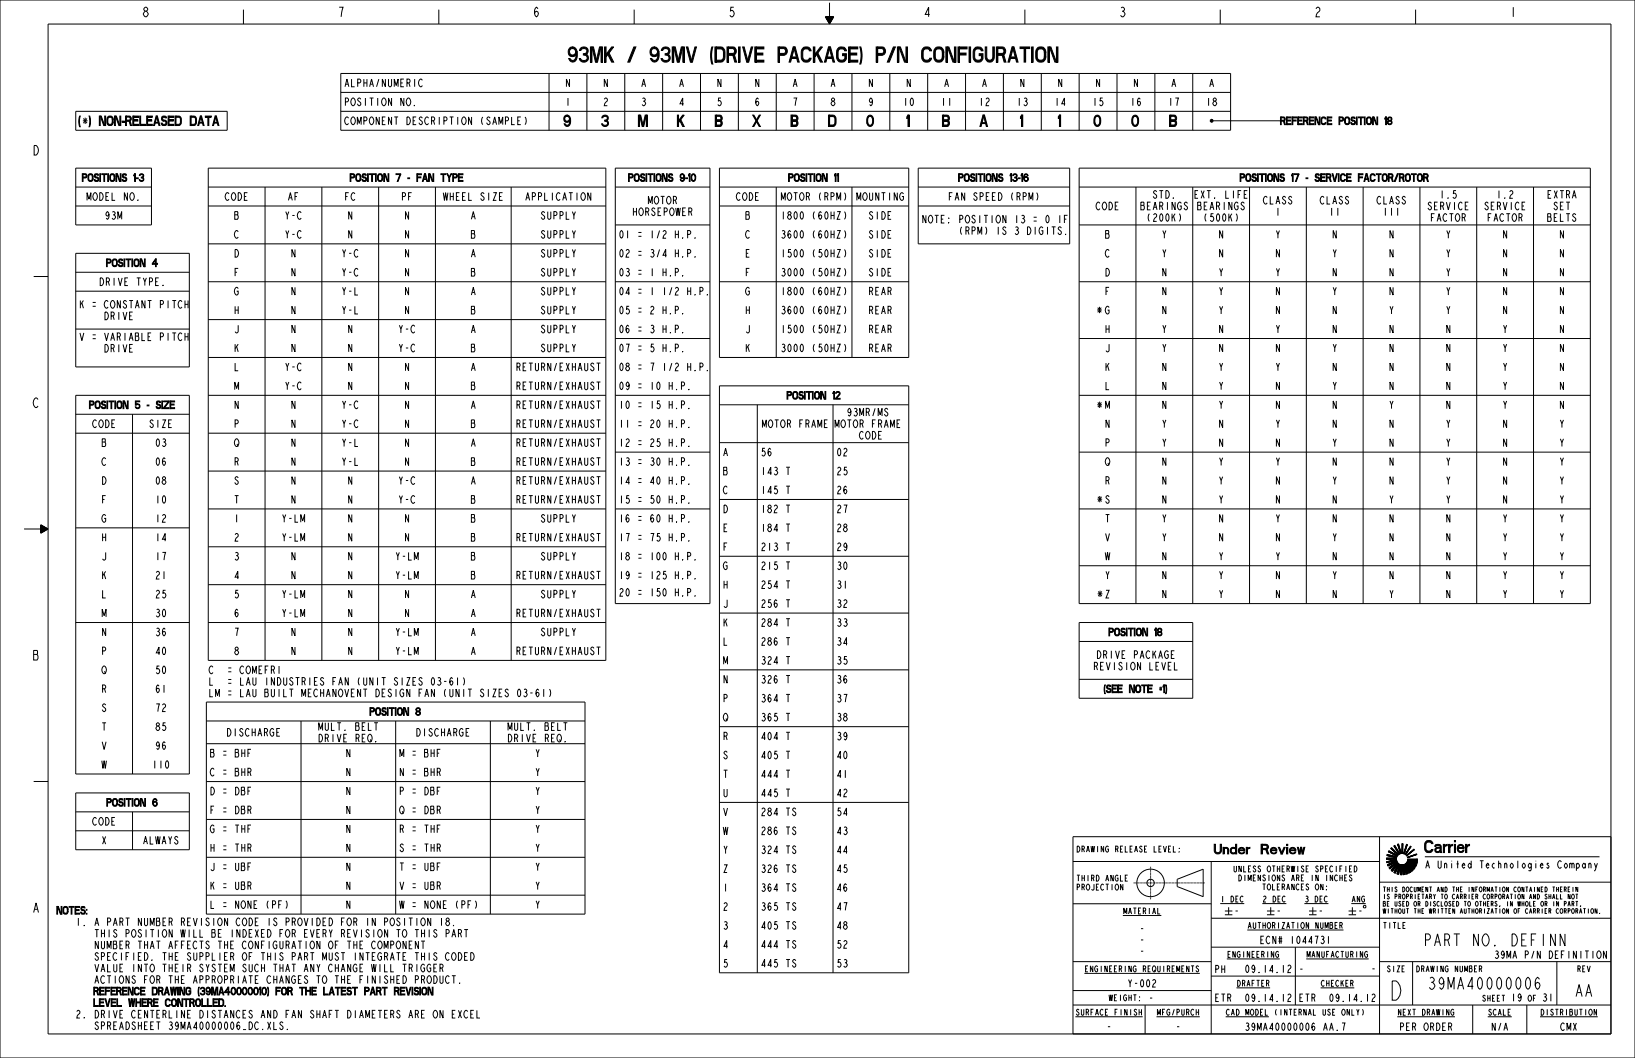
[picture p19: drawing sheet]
<svg xmlns="http://www.w3.org/2000/svg" width="864mm" height="559mm" viewBox="0 0 864 559" stroke-linecap="round" stroke-linejoin="round" font-family="sans-serif">
<defs><g id="words">
<text font-size="13.2" x="733" y="528">D</text>
<text font-size="10.4" x="290" y="33">93MK / 93MV (DRIVE PACKAGE) P/N CONFIGURATION</text>
<g font-size="8.3">
<text x="752" y="450">Carrier</text>
<text x="753" y="500">PART NO. DEFINN</text>
<text x="755" y="523">39MA40000006</text>
<text x="832" y="526">AA</text>
</g>
<g font-size="7.8">
<text x="298" y="67">9</text>
<text x="318" y="67">3</text>
<text x="338" y="67">M</text>
<text x="358" y="67">K</text>
<text x="378" y="67">B</text>
<text x="398" y="67">X</text>
<text x="418" y="67">B</text>
<text x="438" y="67">D</text>
<text x="458" y="67">0</text>
<text x="478" y="67">1</text>
<text x="498" y="67">B</text>
<text x="518" y="67">A</text>
<text x="538" y="67">1</text>
<text x="558" y="67">1</text>
<text x="578" y="67">0</text>
<text x="598" y="67">0</text>
<text x="618" y="67">B</text>
</g>
<g font-size="6.6">
<text x="75" y="9">8</text>
<text x="178" y="9">7</text>
<text x="281" y="9">6</text>
<text x="385" y="9">5</text>
<text x="488" y="9">4</text>
<text x="591" y="9">3</text>
<text x="694" y="9">2</text>
<text x="797" y="9">1</text>
<text x="17" y="82">D</text>
<text x="17" y="215">C</text>
<text x="17" y="349">B</text>
<text x="641" y="451">Under</text>
<text x="671" y="451">Review</text>
<text x="17" y="482">A</text>
</g>
<g font-size="6.5">
<text x="42" y="66">( ) NON-RELEASED DATA</text>
<text x="43" y="66">*</text>
<text x="578" y="166">*</text>
<text x="578" y="216">*</text>
<text x="578" y="266">*</text>
<text x="579" y="316">*</text>
</g>
<g font-size="5.3">
<text x="182" y="46">ALPHA/NUMERIC</text>
<text x="298" y="46">N</text>
<text x="318" y="46">N</text>
<text x="338" y="46">A</text>
<text x="358" y="46">A</text>
<text x="378" y="46">N</text>
<text x="398" y="46">N</text>
<text x="418" y="46">A</text>
<text x="438" y="46">A</text>
<text x="458" y="46">N</text>
<text x="478" y="46">N</text>
<text x="498" y="46">A</text>
<text x="518" y="46">A</text>
<text x="538" y="46">N</text>
<text x="558" y="46">N</text>
<text x="578" y="46">N</text>
<text x="598" y="46">N</text>
<text x="618" y="46">A</text>
<text x="638" y="46">A</text>
<text x="182" y="56">POSITION NO.</text>
<text x="298" y="56">1</text>
<text x="318" y="56">2</text>
<text x="338" y="56">3</text>
<text x="358" y="56">4</text>
<text x="378" y="56">5</text>
<text x="398" y="56">6</text>
<text x="418" y="56">7</text>
<text x="438" y="56">8</text>
<text x="458" y="56">9</text>
<text x="477" y="56">10</text>
<text x="497" y="56">11</text>
<text x="517" y="56">12</text>
<text x="537" y="56">13</text>
<text x="557" y="56">14</text>
<text x="577" y="56">15</text>
<text x="597" y="56">16</text>
<text x="617" y="56">17</text>
<text x="637" y="56">18</text>
<text x="182" y="66">COMPONENT DESCRIPTION (SAMPLE)</text>
<text x="676" y="66">REFERENCE POSITION 18</text>
<text x="39" y="96">POSITIONS 1-3</text>
<text x="182" y="96">POSITION 7 - FAN TYPE</text>
<text x="328" y="96">POSITIONS 9-10</text>
<text x="413" y="96">POSITION 11</text>
<text x="501" y="96">POSITIONS 13-16</text>
<text x="650" y="96">POSITIONS 17 - SERVICE FACTOR/ROTOR</text>
<text x="46" y="106">MODEL NO.</text>
<text x="119" y="106">CODE</text>
<text x="152" y="106">AF</text>
<text x="182" y="106">FC</text>
<text x="212" y="106">PF</text>
<text x="234" y="106">WHEEL SIZE</text>
<text x="278" y="106">APPLICATION</text>
<text x="342" y="108">MOTOR</text>
<text x="389" y="106">CODE</text>
<text x="413" y="106">MOTOR (RPM)</text>
<text x="452" y="106">MOUNTING</text>
<text x="501" y="106">FAN SPEED (RPM)</text>
<text x="609" y="105">STD.</text>
<text x="631" y="105">EXT. LIFE</text>
<text x="667" y="108">CLASS</text>
<text x="697" y="108">CLASS</text>
<text x="727" y="108">CLASS</text>
<text x="760" y="105">1.5</text>
<text x="790" y="105">1.2</text>
<text x="817" y="105">EXTRA</text>
<text x="334" y="114">HORSEPOWER</text>
<text x="579" y="111">CODE</text>
<text x="602" y="111">BEARINGS</text>
<text x="632" y="111">BEARINGS</text>
<text x="673" y="114">I</text>
<text x="702" y="114">II</text>
<text x="730" y="114">III</text>
<text x="754" y="111">SERVICE</text>
<text x="784" y="111">SERVICE</text>
<text x="820" y="111">SET</text>
<text x="55" y="116">93M</text>
<text x="123" y="116">B</text>
<text x="150" y="116">Y-C</text>
<text x="183" y="116">N</text>
<text x="213" y="116">N</text>
<text x="248" y="116">A</text>
<text x="285" y="116">SUPPLY</text>
<text x="393" y="116">B</text>
<text x="413" y="116">1800 (60HZ)</text>
<text x="459" y="116">SIDE</text>
<text x="487" y="118">NOTE: POSITION 13 = 0 IF</text>
<text x="605" y="117">(200K)</text>
<text x="635" y="117">(500K)</text>
<text x="755" y="117">FACTOR</text>
<text x="785" y="117">FACTOR</text>
<text x="817" y="117">BELTS</text>
<text x="123" y="126">C</text>
<text x="150" y="126">Y-C</text>
<text x="183" y="126">N</text>
<text x="213" y="126">N</text>
<text x="248" y="126">B</text>
<text x="285" y="126">SUPPLY</text>
<text x="327" y="126">01 = 1/2 H.P.</text>
<text x="393" y="126">C</text>
<text x="413" y="126">3600 (60HZ)</text>
<text x="459" y="126">SIDE</text>
<text x="506" y="124">(RPM) IS 3 DIGITS.</text>
<text x="583" y="126">B</text>
<text x="613" y="126">Y</text>
<text x="643" y="126">N</text>
<text x="673" y="126">Y</text>
<text x="703" y="126">N</text>
<text x="733" y="126">N</text>
<text x="763" y="126">Y</text>
<text x="793" y="126">N</text>
<text x="823" y="126">N</text>
<text x="123" y="136">D</text>
<text x="153" y="136">N</text>
<text x="180" y="136">Y-C</text>
<text x="213" y="136">N</text>
<text x="248" y="136">A</text>
<text x="285" y="136">SUPPLY</text>
<text x="327" y="136">02 = 3/4 H.P.</text>
<text x="393" y="136">E</text>
<text x="413" y="136">1500 (50HZ)</text>
<text x="459" y="136">SIDE</text>
<text x="583" y="136">C</text>
<text x="613" y="136">Y</text>
<text x="643" y="136">N</text>
<text x="673" y="136">N</text>
<text x="703" y="136">Y</text>
<text x="733" y="136">N</text>
<text x="763" y="136">Y</text>
<text x="793" y="136">N</text>
<text x="823" y="136">N</text>
<text x="54" y="141">POSITION 4</text>
<text x="123" y="146">F</text>
<text x="153" y="146">N</text>
<text x="180" y="146">Y-C</text>
<text x="213" y="146">N</text>
<text x="248" y="146">B</text>
<text x="285" y="146">SUPPLY</text>
<text x="327" y="146">03 = 1 H.P.</text>
<text x="393" y="146">F</text>
<text x="413" y="146">3000 (50HZ)</text>
<text x="459" y="146">SIDE</text>
<text x="583" y="146">D</text>
<text x="613" y="146">N</text>
<text x="643" y="146">Y</text>
<text x="673" y="146">Y</text>
<text x="703" y="146">N</text>
<text x="733" y="146">N</text>
<text x="763" y="146">Y</text>
<text x="793" y="146">N</text>
<text x="823" y="146">N</text>
<text x="53" y="151">DRIVE TYPE.</text>
<text x="123" y="156">G</text>
<text x="153" y="156">N</text>
<text x="180" y="156">Y-L</text>
<text x="213" y="156">N</text>
<text x="248" y="156">A</text>
<text x="285" y="156">SUPPLY</text>
<text x="327" y="156">04 = 1 1/2 H.P.</text>
<text x="393" y="156">G</text>
<text x="413" y="156">1800 (60HZ)</text>
<text x="459" y="156">REAR</text>
<text x="583" y="156">F</text>
<text x="613" y="156">N</text>
<text x="643" y="156">Y</text>
<text x="673" y="156">N</text>
<text x="703" y="156">Y</text>
<text x="733" y="156">N</text>
<text x="763" y="156">Y</text>
<text x="793" y="156">N</text>
<text x="823" y="156">N</text>
<text x="42" y="163">K = CONSTANT PITCH</text>
<text x="123" y="166">H</text>
<text x="153" y="166">N</text>
<text x="180" y="166">Y-L</text>
<text x="213" y="166">N</text>
<text x="248" y="166">B</text>
<text x="285" y="166">SUPPLY</text>
<text x="327" y="166">05 = 2 H.P.</text>
<text x="393" y="166">H</text>
<text x="413" y="166">3600 (60HZ)</text>
<text x="459" y="166">REAR</text>
<text x="583" y="166">G</text>
<text x="613" y="166">N</text>
<text x="643" y="166">Y</text>
<text x="673" y="166">N</text>
<text x="703" y="166">N</text>
<text x="733" y="166">Y</text>
<text x="763" y="166">Y</text>
<text x="793" y="166">N</text>
<text x="823" y="166">N</text>
<text x="54" y="169">DRIVE</text>
<text x="42" y="180">V = VARIABLE PITCH</text>
<text x="123" y="176">J</text>
<text x="153" y="176">N</text>
<text x="183" y="176">N</text>
<text x="210" y="176">Y-C</text>
<text x="248" y="176">A</text>
<text x="285" y="176">SUPPLY</text>
<text x="327" y="176">06 = 3 H.P.</text>
<text x="393" y="176">J</text>
<text x="413" y="176">1500 (50HZ)</text>
<text x="459" y="176">REAR</text>
<text x="583" y="176">H</text>
<text x="613" y="176">Y</text>
<text x="643" y="176">N</text>
<text x="673" y="176">Y</text>
<text x="703" y="176">N</text>
<text x="733" y="176">N</text>
<text x="763" y="176">N</text>
<text x="793" y="176">Y</text>
<text x="823" y="176">N</text>
<text x="54" y="186">DRIVE</text>
<text x="123" y="186">K</text>
<text x="153" y="186">N</text>
<text x="183" y="186">N</text>
<text x="210" y="186">Y-C</text>
<text x="248" y="186">B</text>
<text x="285" y="186">SUPPLY</text>
<text x="327" y="186">07 = 5 H.P.</text>
<text x="393" y="186">K</text>
<text x="413" y="186">3000 (50HZ)</text>
<text x="459" y="186">REAR</text>
<text x="583" y="186">J</text>
<text x="613" y="186">Y</text>
<text x="643" y="186">N</text>
<text x="673" y="186">N</text>
<text x="703" y="186">Y</text>
<text x="733" y="186">N</text>
<text x="763" y="186">N</text>
<text x="793" y="186">Y</text>
<text x="823" y="186">N</text>
<text x="123" y="196">L</text>
<text x="150" y="196">Y-C</text>
<text x="183" y="196">N</text>
<text x="213" y="196">N</text>
<text x="248" y="196">A</text>
<text x="273" y="196">RETURN/EXHAUST</text>
<text x="327" y="196">08 = 7 1/2 H.P.</text>
<text x="583" y="196">K</text>
<text x="613" y="196">N</text>
<text x="643" y="196">Y</text>
<text x="673" y="196">Y</text>
<text x="703" y="196">N</text>
<text x="733" y="196">N</text>
<text x="763" y="196">N</text>
<text x="793" y="196">Y</text>
<text x="823" y="196">N</text>
<text x="123" y="206">M</text>
<text x="150" y="206">Y-C</text>
<text x="183" y="206">N</text>
<text x="213" y="206">N</text>
<text x="248" y="206">B</text>
<text x="273" y="206">RETURN/EXHAUST</text>
<text x="327" y="206">09 = 10 H.P.</text>
<text x="583" y="206">L</text>
<text x="613" y="206">N</text>
<text x="643" y="206">Y</text>
<text x="673" y="206">N</text>
<text x="703" y="206">Y</text>
<text x="733" y="206">N</text>
<text x="763" y="206">N</text>
<text x="793" y="206">Y</text>
<text x="823" y="206">N</text>
<text x="43" y="216">POSITION 5 - SIZE</text>
<text x="123" y="216">N</text>
<text x="153" y="216">N</text>
<text x="180" y="216">Y-C</text>
<text x="213" y="216">N</text>
<text x="248" y="216">A</text>
<text x="273" y="216">RETURN/EXHAUST</text>
<text x="327" y="216">10 = 15 H.P.</text>
<text x="413" y="211">POSITION 12</text>
<text x="583" y="216">M</text>
<text x="613" y="216">N</text>
<text x="643" y="216">Y</text>
<text x="673" y="216">N</text>
<text x="703" y="216">N</text>
<text x="733" y="216">Y</text>
<text x="763" y="216">N</text>
<text x="793" y="216">Y</text>
<text x="823" y="216">N</text>
<text x="447" y="220">93MR/MS</text>
<text x="49" y="226">CODE</text>
<text x="79" y="226">SIZE</text>
<text x="123" y="226">P</text>
<text x="153" y="226">N</text>
<text x="180" y="226">Y-C</text>
<text x="213" y="226">N</text>
<text x="248" y="226">B</text>
<text x="273" y="226">RETURN/EXHAUST</text>
<text x="327" y="226">11 = 20 H.P.</text>
<text x="403" y="226">MOTOR FRAME</text>
<text x="441" y="226">MOTOR FRAME</text>
<text x="583" y="226">N</text>
<text x="613" y="226">Y</text>
<text x="643" y="226">N</text>
<text x="673" y="226">Y</text>
<text x="703" y="226">N</text>
<text x="733" y="226">N</text>
<text x="763" y="226">Y</text>
<text x="793" y="226">N</text>
<text x="823" y="226">Y</text>
<text x="454" y="232">CODE</text>
<text x="53" y="236">B</text>
<text x="82" y="236">03</text>
<text x="123" y="236">Q</text>
<text x="153" y="236">N</text>
<text x="180" y="236">Y-L</text>
<text x="213" y="236">N</text>
<text x="248" y="236">A</text>
<text x="273" y="236">RETURN/EXHAUST</text>
<text x="327" y="236">12 = 25 H.P.</text>
<text x="583" y="236">P</text>
<text x="613" y="236">Y</text>
<text x="643" y="236">N</text>
<text x="673" y="236">N</text>
<text x="703" y="236">Y</text>
<text x="733" y="236">N</text>
<text x="763" y="236">Y</text>
<text x="793" y="236">N</text>
<text x="823" y="236">Y</text>
<text x="53" y="246">C</text>
<text x="82" y="246">06</text>
<text x="123" y="246">R</text>
<text x="153" y="246">N</text>
<text x="180" y="246">Y-L</text>
<text x="213" y="246">N</text>
<text x="248" y="246">B</text>
<text x="273" y="246">RETURN/EXHAUST</text>
<text x="327" y="246">13 = 30 H.P.</text>
<text x="382" y="241">A</text>
<text x="402" y="241">56</text>
<text x="442" y="241">02</text>
<text x="583" y="246">Q</text>
<text x="613" y="246">N</text>
<text x="643" y="246">Y</text>
<text x="673" y="246">Y</text>
<text x="703" y="246">N</text>
<text x="733" y="246">N</text>
<text x="763" y="246">Y</text>
<text x="793" y="246">N</text>
<text x="823" y="246">Y</text>
<text x="382" y="251">B</text>
<text x="402" y="251">143 T</text>
<text x="442" y="251">25</text>
<text x="53" y="256">D</text>
<text x="82" y="256">08</text>
<text x="123" y="256">S</text>
<text x="153" y="256">N</text>
<text x="183" y="256">N</text>
<text x="210" y="256">Y-C</text>
<text x="248" y="256">A</text>
<text x="273" y="256">RETURN/EXHAUST</text>
<text x="327" y="256">14 = 40 H.P.</text>
<text x="583" y="256">R</text>
<text x="613" y="256">N</text>
<text x="643" y="256">Y</text>
<text x="673" y="256">N</text>
<text x="703" y="256">Y</text>
<text x="733" y="256">N</text>
<text x="763" y="256">Y</text>
<text x="793" y="256">N</text>
<text x="823" y="256">Y</text>
<text x="382" y="261">C</text>
<text x="402" y="261">145 T</text>
<text x="442" y="261">26</text>
<text x="53" y="266">F</text>
<text x="82" y="266">10</text>
<text x="123" y="266">T</text>
<text x="153" y="266">N</text>
<text x="183" y="266">N</text>
<text x="210" y="266">Y-C</text>
<text x="248" y="266">B</text>
<text x="273" y="266">RETURN/EXHAUST</text>
<text x="327" y="266">15 = 50 H.P.</text>
<text x="583" y="266">S</text>
<text x="613" y="266">N</text>
<text x="643" y="266">Y</text>
<text x="673" y="266">N</text>
<text x="703" y="266">N</text>
<text x="733" y="266">Y</text>
<text x="763" y="266">Y</text>
<text x="793" y="266">N</text>
<text x="823" y="266">Y</text>
<text x="53" y="276">G</text>
<text x="82" y="276">12</text>
<text x="123" y="276">1</text>
<text x="149" y="276">Y-LM</text>
<text x="183" y="276">N</text>
<text x="213" y="276">N</text>
<text x="248" y="276">B</text>
<text x="285" y="276">SUPPLY</text>
<text x="327" y="276">16 = 60 H.P.</text>
<text x="382" y="271">D</text>
<text x="402" y="271">182 T</text>
<text x="442" y="271">27</text>
<text x="583" y="276">T</text>
<text x="613" y="276">Y</text>
<text x="643" y="276">N</text>
<text x="673" y="276">Y</text>
<text x="703" y="276">N</text>
<text x="733" y="276">N</text>
<text x="763" y="276">N</text>
<text x="793" y="276">Y</text>
<text x="823" y="276">Y</text>
<text x="382" y="281">E</text>
<text x="402" y="281">184 T</text>
<text x="442" y="281">28</text>
<text x="53" y="286">H</text>
<text x="82" y="286">14</text>
<text x="123" y="286">2</text>
<text x="149" y="286">Y-LM</text>
<text x="183" y="286">N</text>
<text x="213" y="286">N</text>
<text x="248" y="286">B</text>
<text x="273" y="286">RETURN/EXHAUST</text>
<text x="327" y="286">17 = 75 H.P.</text>
<text x="583" y="286">V</text>
<text x="613" y="286">Y</text>
<text x="643" y="286">N</text>
<text x="673" y="286">N</text>
<text x="703" y="286">Y</text>
<text x="733" y="286">N</text>
<text x="763" y="286">N</text>
<text x="793" y="286">Y</text>
<text x="823" y="286">Y</text>
<text x="382" y="291">F</text>
<text x="402" y="291">213 T</text>
<text x="442" y="291">29</text>
<text x="53" y="296">J</text>
<text x="82" y="296">17</text>
<text x="123" y="296">3</text>
<text x="153" y="296">N</text>
<text x="183" y="296">N</text>
<text x="209" y="296">Y-LM</text>
<text x="248" y="296">B</text>
<text x="285" y="296">SUPPLY</text>
<text x="327" y="296">18 = 100 H.P.</text>
<text x="583" y="296">W</text>
<text x="613" y="296">N</text>
<text x="643" y="296">Y</text>
<text x="673" y="296">Y</text>
<text x="703" y="296">N</text>
<text x="733" y="296">N</text>
<text x="763" y="296">N</text>
<text x="793" y="296">Y</text>
<text x="823" y="296">Y</text>
<text x="53" y="306">K</text>
<text x="82" y="306">21</text>
<text x="123" y="306">4</text>
<text x="153" y="306">N</text>
<text x="183" y="306">N</text>
<text x="209" y="306">Y-LM</text>
<text x="248" y="306">B</text>
<text x="273" y="306">RETURN/EXHAUST</text>
<text x="327" y="306">19 = 125 H.P.</text>
<text x="382" y="301">G</text>
<text x="402" y="301">215 T</text>
<text x="442" y="301">30</text>
<text x="583" y="306">Y</text>
<text x="613" y="306">N</text>
<text x="643" y="306">Y</text>
<text x="673" y="306">N</text>
<text x="703" y="306">Y</text>
<text x="733" y="306">N</text>
<text x="763" y="306">N</text>
<text x="793" y="306">Y</text>
<text x="823" y="306">Y</text>
<text x="382" y="311">H</text>
<text x="402" y="311">254 T</text>
<text x="442" y="311">31</text>
<text x="53" y="316">L</text>
<text x="82" y="316">25</text>
<text x="123" y="316">5</text>
<text x="149" y="316">Y-LM</text>
<text x="183" y="316">N</text>
<text x="213" y="316">N</text>
<text x="248" y="316">A</text>
<text x="285" y="316">SUPPLY</text>
<text x="327" y="315">20 = 150 H.P.</text>
<text x="583" y="316">Z</text>
<text x="613" y="316">N</text>
<text x="643" y="316">Y</text>
<text x="673" y="316">N</text>
<text x="703" y="316">N</text>
<text x="733" y="316">Y</text>
<text x="763" y="316">N</text>
<text x="793" y="316">Y</text>
<text x="823" y="316">Y</text>
<text x="382" y="321">J</text>
<text x="402" y="321">256 T</text>
<text x="442" y="321">32</text>
<text x="53" y="326">M</text>
<text x="82" y="326">30</text>
<text x="123" y="326">6</text>
<text x="149" y="326">Y-LM</text>
<text x="183" y="326">N</text>
<text x="213" y="326">N</text>
<text x="248" y="326">A</text>
<text x="273" y="326">RETURN/EXHAUST</text>
<text x="53" y="336">N</text>
<text x="82" y="336">36</text>
<text x="123" y="336">7</text>
<text x="153" y="336">N</text>
<text x="183" y="336">N</text>
<text x="209" y="336">Y-LM</text>
<text x="248" y="336">A</text>
<text x="285" y="336">SUPPLY</text>
<text x="382" y="331">K</text>
<text x="402" y="331">284 T</text>
<text x="442" y="331">33</text>
<text x="583" y="336">POSITION 18</text>
<text x="382" y="341">L</text>
<text x="402" y="341">286 T</text>
<text x="442" y="341">34</text>
<text x="53" y="346">P</text>
<text x="82" y="346">40</text>
<text x="123" y="346">8</text>
<text x="153" y="346">N</text>
<text x="183" y="346">N</text>
<text x="209" y="346">Y-LM</text>
<text x="248" y="346">A</text>
<text x="273" y="346">RETURN/EXHAUST</text>
<text x="579" y="348">DRIVE PACKAGE</text>
<text x="382" y="351">M</text>
<text x="402" y="351">324 T</text>
<text x="442" y="351">35</text>
<text x="578" y="354">REVISION LEVEL</text>
<text x="53" y="356">Q</text>
<text x="82" y="356">50</text>
<text x="110" y="356">C</text>
<text x="120" y="356">= COMEFRI</text>
<text x="53" y="366">R</text>
<text x="82" y="366">61</text>
<text x="110" y="362">L</text>
<text x="120" y="362">= LAU INDUSTRIES FAN (UNIT SIZES 03-61)</text>
<text x="382" y="361">N</text>
<text x="402" y="361">326 T</text>
<text x="442" y="361">36</text>
<text x="579" y="366">(SEE NOTE #1)</text>
<text x="110" y="368">LM = LAU BUILT MECHANOVENT DESIGN FAN (UNIT SIZES 03-61)</text>
<text x="382" y="371">P</text>
<text x="402" y="371">364 T</text>
<text x="442" y="371">37</text>
<text x="53" y="376">S</text>
<text x="82" y="376">72</text>
<text x="193" y="378">POSITION 8</text>
<text x="382" y="381">Q</text>
<text x="402" y="381">365 T</text>
<text x="442" y="381">38</text>
<text x="53" y="386">T</text>
<text x="82" y="386">85</text>
<text x="120" y="389">DISCHARGE</text>
<text x="168" y="386">MULT. BELT</text>
<text x="220" y="389">DISCHARGE</text>
<text x="268" y="386">MULT. BELT</text>
<text x="53" y="396">V</text>
<text x="82" y="396">96</text>
<text x="168" y="392">DRIVE REQ.</text>
<text x="268" y="392">DRIVE REQ.</text>
<text x="382" y="391">R</text>
<text x="402" y="391">404 T</text>
<text x="442" y="391">39</text>
<text x="111" y="400">B = BHF</text>
<text x="182" y="400">N</text>
<text x="211" y="400">M = BHF</text>
<text x="282" y="400">Y</text>
<text x="382" y="401">S</text>
<text x="402" y="401">405 T</text>
<text x="442" y="401">40</text>
<text x="53" y="406">W</text>
<text x="80" y="406">110</text>
<text x="111" y="410">C = BHR</text>
<text x="182" y="410">N</text>
<text x="211" y="410">N = BHR</text>
<text x="282" y="410">Y</text>
<text x="382" y="411">T</text>
<text x="402" y="411">444 T</text>
<text x="442" y="411">41</text>
<text x="111" y="420">D = DBF</text>
<text x="182" y="420">N</text>
<text x="211" y="420">P = DBF</text>
<text x="282" y="420">Y</text>
<text x="54" y="426">POSITION 6</text>
<text x="382" y="421">U</text>
<text x="402" y="421">445 T</text>
<text x="442" y="421">42</text>
<text x="111" y="430">F = DBR</text>
<text x="182" y="430">N</text>
<text x="211" y="430">Q = DBR</text>
<text x="282" y="430">Y</text>
<text x="382" y="431">V</text>
<text x="402" y="431">284 TS</text>
<text x="442" y="431">54</text>
<text x="49" y="436">CODE</text>
<text x="111" y="440">G = THF</text>
<text x="182" y="440">N</text>
<text x="211" y="440">R = THF</text>
<text x="282" y="440">Y</text>
<text x="382" y="441">W</text>
<text x="402" y="441">286 TS</text>
<text x="442" y="441">43</text>
<text x="53" y="446">X</text>
<text x="75" y="446">ALWAYS</text>
<text x="111" y="450">H = THR</text>
<text x="182" y="450">N</text>
<text x="211" y="450">S = THR</text>
<text x="282" y="450">Y</text>
<text x="382" y="451">Y</text>
<text x="402" y="451">324 TS</text>
<text x="442" y="451">44</text>
<text x="111" y="460">J = UBF</text>
<text x="182" y="460">N</text>
<text x="211" y="460">T = UBF</text>
<text x="282" y="460">Y</text>
<text x="382" y="461">Z</text>
<text x="402" y="461">326 TS</text>
<text x="442" y="461">45</text>
<text x="111" y="470">K = UBR</text>
<text x="182" y="470">N</text>
<text x="211" y="470">V = UBR</text>
<text x="282" y="470">Y</text>
<text x="382" y="471">1</text>
<text x="402" y="471">364 TS</text>
<text x="442" y="471">46</text>
<text x="111" y="480">L = NONE (PF)</text>
<text x="182" y="480">N</text>
<text x="211" y="480">W = NONE (PF)</text>
<text x="282" y="480">Y</text>
<text x="30" y="483">NOTES:</text>
<text x="382" y="481">2</text>
<text x="402" y="481">365 TS</text>
<text x="442" y="481">47</text>
<text x="40" y="489">1. A PART NUMBER REVISION CODE IS PROVIDED FOR IN POSITION 18.</text>
<text x="382" y="491">3</text>
<text x="402" y="491">405 TS</text>
<text x="442" y="491">48</text>
<text x="49" y="495">THIS POSITION WILL BE INDEXED FOR EVERY REVISION TO THIS PART</text>
<text x="49" y="501">NUMBER THAT AFFECTS THE CONFIGURATION OF THE COMPONENT</text>
<text x="382" y="501">4</text>
<text x="402" y="501">444 TS</text>
<text x="442" y="501">52</text>
<text x="49" y="507">SPECIFIED. THE SUPPLIER OF THIS PART MUST INTEGRATE THIS CODED</text>
<text x="49" y="513">VALUE INTO THEIR SYSTEM SUCH THAT ANY CHANGE WILL TRIGGER</text>
<text x="382" y="511">5</text>
<text x="402" y="511">445 TS</text>
<text x="442" y="511">53</text>
<text x="49" y="519">ACTIONS FOR THE APPROPRIATE CHANGES TO THE FINISHED PRODUCT.</text>
<text x="49" y="526">REFERENCE DRAWING (39MA40000010) FOR THE LATEST PART REVISION</text>
<text x="49" y="532">LEVEL WHERE CONTROLLED.</text>
<text x="40" y="538">2. DRIVE CENTERLINE DISTANCES AND FAN SHAFT DIAMETERS ARE ON EXCEL</text>
<text x="49" y="544">SPREADSHEET 39MA40000006_DC.XLS.</text>
</g>
<g font-size="5.2">
<text x="752" y="459">A United Technologies Company</text>
<text x="652" y="483">-</text>
<text x="674" y="483">-</text>
<text x="696" y="483">-</text>
<text x="717" y="483">-</text>
<text x="602" y="492">-</text>
<text x="602" y="498">-</text>
<text x="665" y="498">ECN# 1044731</text>
<text x="602" y="504">-</text>
<text x="790" y="506">39MA P/N DEFINITION</text>
<text x="641" y="514">PH</text>
<text x="658" y="514">09.14.12</text>
<text x="686" y="514">-</text>
<text x="724" y="514">-</text>
<text x="596" y="521">Y-002</text>
<text x="606" y="529">-</text>
<text x="641" y="529">ETR</text>
<text x="658" y="529">09.14.12</text>
<text x="686" y="529">ETR</text>
<text x="702" y="529">09.14.12</text>
<text x="798" y="529">19</text>
<text x="815" y="529">31</text>
<text x="584" y="544">-</text>
<text x="621" y="544">-</text>
<text x="658" y="544">39MA40000006</text>
<text x="699" y="544">AA.7</text>
<text x="739" y="544">PER ORDER</text>
<text x="788" y="544">N/A</text>
<text x="824" y="544">CMX</text>
</g>
<g font-size="4.1">
<text x="568" y="450">DRAWING RELEASE LEVEL:</text>
<text x="652" y="461">UNLESS OTHERWISE SPECIFIED</text>
<text x="568" y="465">THIRD ANGLE</text>
<text x="654" y="465">DIMENSIONS ARE IN INCHES</text>
<text x="568" y="470">PROJECTION</text>
<text x="667" y="470">TOLERANCES ON:</text>
<text x="645" y="476">1 DEC</text>
<text x="667" y="476">2 DEC</text>
<text x="689" y="476">3 DEC</text>
<text x="714" y="476">ANG</text>
<text x="593" y="483">MATERIAL</text>
<text x="659" y="490">AUTHORIZATION NUMBER</text>
<text x="730" y="490">TITLE</text>
<text x="648" y="506">ENGINEERING</text>
<text x="690" y="506">MANUFACTURING</text>
<text x="574" y="513">ENGINEERING REQUIREMENTS</text>
<text x="732" y="513">SIZE</text>
<text x="748" y="513">DRAWING NUMBER</text>
<text x="833" y="513">REV</text>
<text x="653" y="521">DRAFTER</text>
<text x="698" y="521">CHECKER</text>
<text x="586" y="529">WEIGHT:</text>
<text x="783" y="529">SHEET</text>
<text x="807" y="529">OF</text>
<text x="568" y="536">SURFACE FINISH</text>
<text x="611" y="536">MFG/PURCH</text>
<text x="648" y="536">CAD MODEL</text>
<text x="673" y="536">(INTERNAL USE ONLY)</text>
<text x="738" y="536">NEXT DRAWING</text>
<text x="786" y="536">SCALE</text>
<text x="814" y="536">DISTRIBUTION</text>
</g>
<g font-size="3.3">
<text x="730" y="471">THIS DOCUMENT AND THE INFORMATION CONTAINED THEREIN</text>
<text x="730" y="475">IS PROPRIETARY TO CARRIER CORPORATION AND SHALL NOT</text>
<text x="730" y="479">BE USED OR DISCLOSED TO OTHERS, IN WHOLE OR IN PART,</text>
<text x="730" y="482">WITHOUT THE WRITTEN AUTHORIZATION OF CARRIER CORPORATION.</text>
</g>
</g></defs>
<g fill="none" stroke="#000" stroke-width=".53">
<path d="M0 0h864v559h-864zM129 5v8M232 5v8M335 5v8M436 9h4l-2 4M436 9l2 4M436 9h4M436 9l2 3 2-3M436 9h4l-2 3-1-3M437 9h2l-1 3M437 9l1 2M437 10h2"/>
<path d="M438 10h1l-1 1M438 10v1M438 10h.1M438 1v12M439 10l-1 1-1-1M541 5v8M645 5v8M748 5v8M851 13v533h-826v-533h826M180 39h470v30h-470zM290 39v30M310 39v30"/>
<path d="M330 39v30M350 39v30M370 39v30M390 39v30M410 39v30M430 39v30M450 39v30M470 39v30M490 39v30M510 39v30M530 39v30M550 39v30"/>
<path d="M570 39v30M590 39v30M610 39v30M630 39v30M40 59h80v10h-80zM180 49h470M180 59h470M277 62l1 1-1 3M639 63h1v1h-1zM641 64h35M40 89h40v30h-40zM40 99h40"/>
<path d="M110 89h210v260h-210zM110 99h210M140 99v250M170 99v250M200 99v250M230 99v250M270 99v250M325 89h50v230h-50zM325 99h50M380 89h100v100h-100zM380 99h100M410 99v90"/>
<path d="M450 99v90M485 89h80v40h-80zM485 99h80M570 89h270v230h-270zM570 99h270M600 99v220M630 99v220M660 99v220M690 99v220M720 99v220M750 99v220M780 99v220"/>
<path d="M810 99v220M40 109h40M110 109h210M325 119h50M380 109h100M485 109h80M570 119h270M40 134h60v60h-60zM110 129h210M18 146h7M40 144h60M40 154h60"/>
<path d="M110 149h210M325 149h50M380 149h100M570 149h270M40 174h60M110 169h210M325 179h50M570 179h270M110 189h210M40 209h60v200h-60zM40 219h60M70 219v190"/>
<path d="M110 209h210M325 209h50M380 204h100v310h-100zM380 214h100M400 214v300M440 214v300M570 209h270M40 229h60M110 229h210M325 239h50M380 234h100M570 239h270"/>
<path d="M110 249h210M13 279h12M22 277l3 2-3 3zM22 277l3 2-3 2M22 278v3M22 278l3 1M22 278v3l3-2M22 278l2 1-2 2M22 278l2 1-2 1M22 279v1l2-1M22 279h1l-1 1M23 279v1v-1"/>
<path d="M23 279h.1M40 279h60M110 269h210M325 269h50M380 264h100M570 269h270M110 289h210M380 294h100M570 299h270M110 309h210M40 329h60M110 329h210"/>
<path d="M380 324h100M570 329h60v40h-60zM570 339h60M245 358v2v2M380 354h100M570 359h60M109 371h200v112h-200zM290 364l1 2-1 2M109 381h200M109 393h200M159 381v102M209 381v102"/>
<path d="M259 381v102M380 384h100M18 413h7M40 419h60v30h-60zM109 413h200M40 429h60M40 439h60M70 429v20M109 433h200M380 424h100M109 453h200M567 455h162"/>
<path d="M640 455v91M729 442v104M732 453h6l-6 1zM732 453h6v1h-6zM732 454l6-1v1zM732 455h5l-4 1zM732 455l6-1-1 1zM733 452l5 1zM733 451l5 2-5-1zM733 457l5-2zM733 457l5-2-5 2zM733 450l5 2z"/>
<path d="M734 449l4 3-5-2zM734 458l4-2zM734 458l4-2-4 3zM734 458l4-3v1zM735 448l4 3-1 1zM735 460l3-4-3 4zM735 448l4 3-4-3zM735 448l4 3-1 1-3-4zM736 447h1l2 4zM736 447l3 4zM738 454l-6 1 1 1 4-1-4 2 5-2-4 3v1l4-3-3 4 3-4-2 5h1l2-4-1 5h1l1-5v5h1v-4v4h1l-1-4 2 4 1-1-2-3 2 3h1l-2-3 3 2-2-3 3 2v-1l-2-1M738 454v1z"/>
<path d="M738 454a3 3 0 0 0 3 3 3 3 0 0 0 3-3h5v1h-3h3l-1 1h-2l2 1v1l-3-1M738 455v1zM738 456l-3 4zM738 456h1zM738 446h1l1 5zM738 446l2 5zM738 456l2 1zM738 456l1 1-3 4zM739 457h6h-1zM739 457l-2 4h-1zM739 457h6zM739 457h2z"/>
<path d="M739 457h1l-2 5zM739 457h5h-4zM740 457l3 1h-2zM740 457h4l-1 1zM740 457l-1 5h-1zM740 457l1 1-1 4zM741 458l1 4zM741 458h1zM741 458l1 4h-1zM741 458v4h-1zM741 446v5zM741 458h2z"/>
<path d="M741 457h4zM741 446v5M741 458h1l2 3zM741 458l3 3-1 1zM742 457v-1l3 1zM742 456h3M742 458h1l2 3zM742 458l3 3h-1zM742 456h4l-1 1zM743 452l4-3zM743 446l-1 5zM743 446l-2 5z"/>
<path d="M743 456l3-1h3zM743 456l6-1-3 1zM743 456h3h-4zM743 458l3 2zM743 458l1-1 2 3zM743 453l5-2zM743 455h3l-3 1zM743 455l6-1-3 1zM744 454h5l-6 1zM744 457h1l2 1zM744 457l3 1v1zM745 457h-6"/>
<path d="M745 457l1-1 2 1zM745 457h3v1zM745 447l-3 4zM746 456l3-1-1 1zM746 455l3-1v1zM753 453h92M851 442h-284v104M109 473h200M567 477h73M622 464l14-5v15l-14-6zM729 466h122M222 497h2"/>
<path d="M223 497v4M236 487v-1v-1l1 1v1M240 489h.1M245 491h2M246 491v4M640 485h211M232 511h2l-1-2h-1v4M233 511l1 2M239 515h2M243 519h.1M249 503a2 2 0 0 1 1 2 2 2 0 0 1-1 2zM567 508h73"/>
<path d="M640 500h89M640 516h89M684 500v31M729 508h122M746 508v23M822 508v23M252 534v4h2M567 523h73M567 531h284M605 531v15M778 531v15M806 531v15"/>
<path d="M152 544h.1"/>
<circle cx="608" cy="466" r="7"/>
<circle cx="608" cy="466" r="1.9"/>
<circle cx="236" cy="488" r="1"/>
</g>
<g fill="#000">
<path d="M639 63h1v1h-1zM732 453h6l-6 1zM732 455l6-1-1 1zM733 451l5 2-5-1zM733 457l5-2zM734 449l4 3-5-2zM734 458l4-3v1zM738 456l-3 4zM735 448l4 3-4-3zM736 447h1l2 4zM732 455h5l-4 1zM732 454l6-1v1z"/>
<path d="M738 454v1zM733 452l5 1zM733 457l5-2-5 2zM738 455v1zM733 450l5 2zM734 458l4-2zM734 458l4-2-4 3zM738 456h1zM735 448l4 3-1 1zM735 460l3-4-3 4zM738 446h1l1 5zM738 456l2 1z"/>
<path d="M736 447l3 4zM739 457h6h-1zM739 457l-2 4h-1zM740 457h4l-1 1zM740 457l-1 5h-1zM738 446l2 5zM741 458v4h-1zM739 457h2zM743 446l-2 5zM741 458l1 4zM741 458h1zM745 447l-3 4z"/>
<path d="M741 458h1l2 3zM741 458h2zM743 456h3h-4zM742 456h4l-1 1zM743 452l4-3zM743 455h3l-3 1zM743 456l6-1-3 1zM742 458h1l2 3zM740 457l3 1h-2zM743 446l-1 5zM743 453l5-2zM743 455l6-1-3 1z"/>
<path d="M744 454h5l-6 1zM743 458l1-1 2 3zM739 457h5h-4zM744 457h1l2 1zM745 457l1-1 2 1zM744 457l3 1v1zM745 457h3v1zM743 456l3-1h3zM746 456l3-1-1 1zM746 455l3-1v1zM738 456l1 1-3 4zM739 457h1l-2 5z"/>
<path d="M740 457l1 1-1 4zM741 458l1 4h-1zM741 458l3 3-1 1zM742 458l3 3h-1zM743 458l3 2z"/>
</g>
<path d="M608 458v17M599 466h37" fill="none" stroke="#000" stroke-width=".53" stroke-dasharray=".1 .1 .4 .1" stroke-linecap="butt"/>
<!-- layer: NOTES3D -->
<path d="M667 446h2a1.4 1.4 0 0 1 1 1 1.4 1.4 0 0 1-1 2h-2v-1h2v-1v-1h-2zM668 448h1l1 3h-1z" fill="#000"/>
<g fill="none" stroke="#000" stroke-width=".53">
<path d="M667 446h2a1.4 1.4 0 0 1 1 1 1.4 1.4 0 0 1-1 2h-2v-1h2v-1v-1h-2zM668 448h1l1 3h-1zM645 477h12M649 479v4M667 477h12M671 479v4M689 477h13M693 479v4M714 477h7M714 479v4M720 478l1 1v1l-1-1zM832 472h2"/>
<path d="M833 472v3M833 468v3l-1-3v3M835 479h.1M593 484h20M647 481h4M647 483h4M659 491h51M669 481h4M669 483h4M691 481h4M691 483h4M712 481h4"/>
<path d="M712 483h4M845 482h.1M573 514h61M648 506h28M690 506h33M568 537h36M611 537h23M647 537h23M653 522h18M698 522h17M738 537h31M786 537h13"/>
<path d="M813 537h31"/>
</g>
<use href="#words"/>
</svg>
